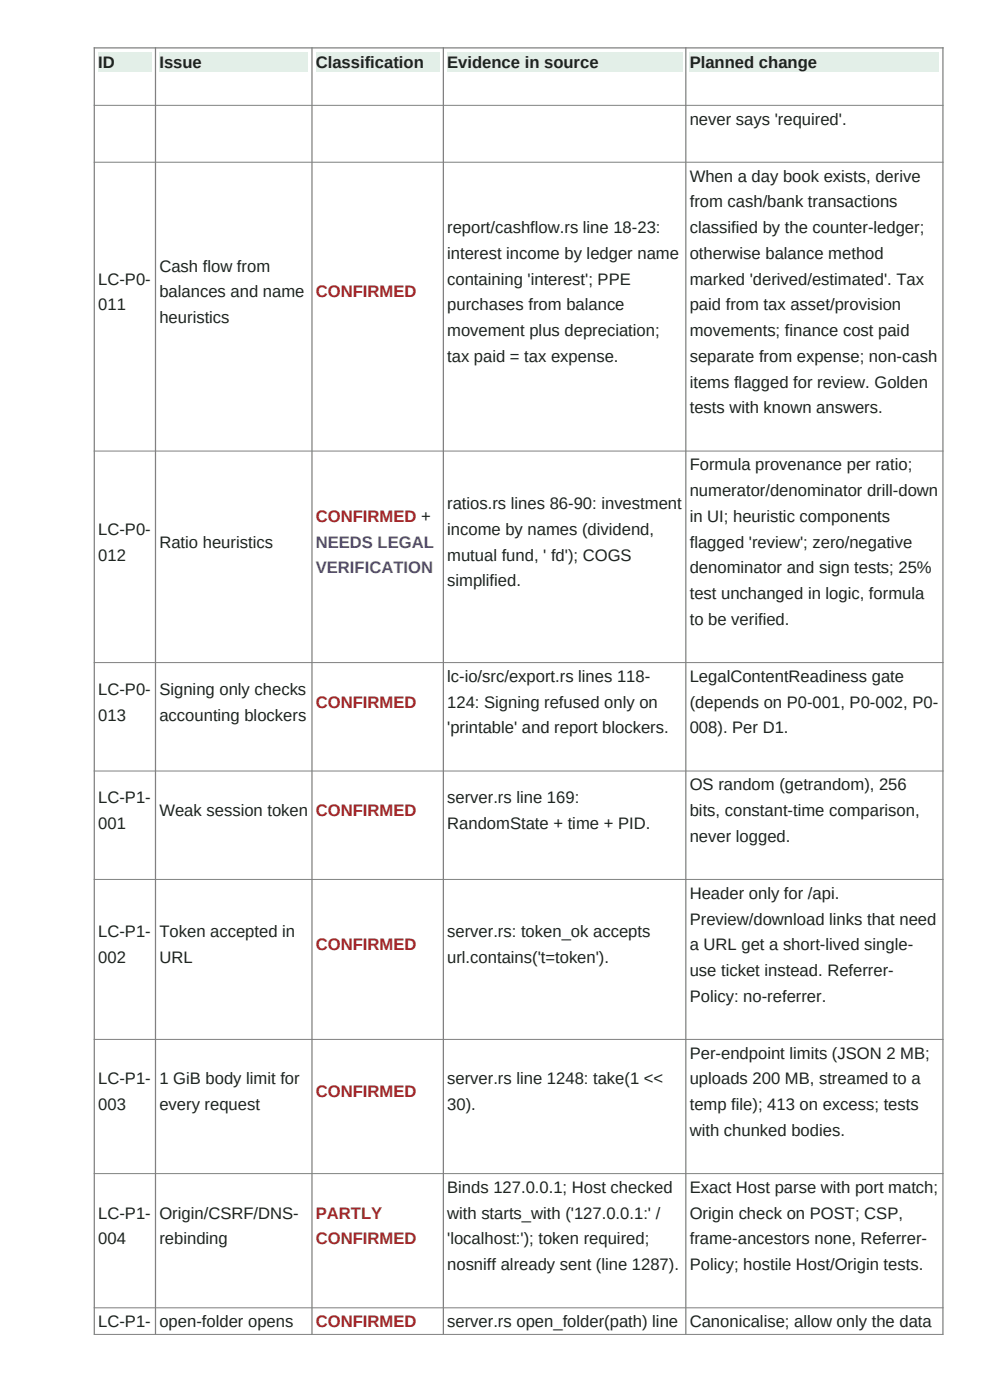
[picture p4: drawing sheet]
<svg xmlns="http://www.w3.org/2000/svg" width="210mm" height="297mm" viewBox="0 0 210 297" stroke-linecap="round" stroke-linejoin="round" font-family="sans-serif">
<defs><g id="words">
<g font-size="3.5" fill="#1d2420">
<text x="20.8" y="14.4">ID</text>
<text x="33.8" y="14.4">Issue</text>
<text x="67" y="14.4">Classification</text>
<text x="94.9" y="14.4">Evidence in source</text>
<text x="146.3" y="14.4">Planned change</text>
<text x="146.3" y="26.4">never says 'required'.</text>
<text x="146.3" y="38.5">When a day book exists, derive</text>
<text x="146.3" y="44">from cash/bank transactions</text>
<text x="94.9" y="49.4">report/cashflow.rs line 18-23:</text>
<text x="146.3" y="49.4">classified by the counter-ledger;</text>
<text x="33.8" y="57.6">Cash flow from</text>
<text x="94.9" y="54.9">interest income by ledger name</text>
<text x="146.3" y="54.9">otherwise balance method</text>
<text x="20.8" y="60.4">LC-P0-</text>
<text x="20.8" y="65.8">011</text>
<text x="33.8" y="63.1">balances and name</text>
<text x="94.9" y="60.4">containing 'interest'; PPE</text>
<text x="94.9" y="65.8">purchases from balance</text>
<text x="146.3" y="60.4">marked 'derived/estimated'. Tax</text>
<text x="146.3" y="65.8">paid from tax asset/provision</text>
<text x="33.8" y="68.6">heuristics</text>
<text x="94.9" y="71.3">movement plus depreciation;</text>
<text x="146.3" y="71.3">movements; finance cost paid</text>
<text x="94.9" y="76.8">tax paid = tax expense.</text>
<text x="146.3" y="76.8">separate from expense; non-cash</text>
<text x="146.3" y="82.3">items flagged for review. Golden</text>
<text x="146.3" y="87.7">tests with known answers.</text>
<text x="146.3" y="99.8">Formula provenance per ratio;</text>
<text x="94.9" y="108">ratios.rs lines 86-90: investment</text>
<text x="146.3" y="105.3">numerator/denominator drill-down</text>
<text x="20.8" y="113.5">LC-P0-</text>
<text x="94.9" y="113.5">income by names (dividend,</text>
<text x="146.3" y="110.7">in UI; heuristic components</text>
<text x="20.8" y="118.9">012</text>
<text x="33.8" y="116.2">Ratio heuristics</text>
<text x="94.9" y="118.9">mutual fund, ' fd'); COGS</text>
<text x="146.3" y="116.2">flagged 'review'; zero/negative</text>
<text x="94.9" y="124.4">simplified.</text>
<text x="146.3" y="121.7">denominator and sign tests; 25%</text>
<text x="146.3" y="127.1">test unchanged in logic, formula</text>
<text x="146.3" y="132.6">to be verified.</text>
<text x="20.8" y="147.4">LC-P0-</text>
<text x="33.8" y="147.4">Signing only checks</text>
<text x="94.9" y="144.7">lc-io/src/export.rs lines 118-</text>
<text x="146.3" y="144.7">LegalContentReadiness gate</text>
<text x="20.8" y="152.9">013</text>
<text x="33.8" y="152.9">accounting blockers</text>
<text x="94.9" y="150.1">124: Signing refused only on</text>
<text x="94.9" y="155.6">'printable' and report blockers.</text>
<text x="146.3" y="150.1">(depends on P0-001, P0-002, P0-</text>
<text x="146.3" y="155.6">008). Per D1.</text>
<text x="146.3" y="167.7">OS random (getrandom), 256</text>
<text x="20.8" y="170.4">LC-P1-</text>
<text x="33.8" y="173.1">Weak session token</text>
<text x="94.9" y="170.4">server.rs line 169:</text>
<text x="146.3" y="173.1">bits, constant-time comparison,</text>
<text x="20.8" y="175.9">001</text>
<text x="94.9" y="175.9">RandomState + time + PID.</text>
<text x="146.3" y="178.6">never logged.</text>
<text x="146.3" y="190.7">Header only for /api.</text>
<text x="146.3" y="196.1">Preview/download links that need</text>
<text x="20.8" y="198.9">LC-P1-</text>
<text x="33.8" y="198.9">Token accepted in</text>
<text x="94.9" y="198.9">server.rs: token_ok accepts</text>
<text x="146.3" y="201.6">a URL get a short-lived single-</text>
<text x="20.8" y="204.3">002</text>
<text x="33.8" y="204.3">URL</text>
<text x="94.9" y="204.3">url.contains('t=token').</text>
<text x="146.3" y="207.1">use ticket instead. Referrer-</text>
<text x="146.3" y="212.5">Policy: no-referrer.</text>
<text x="146.3" y="224.6">Per-endpoint limits (JSON 2 MB;</text>
<text x="20.8" y="230.1">LC-P1-</text>
<text x="33.8" y="230.1">1 GiB body limit for</text>
<text x="94.9" y="230.1">server.rs line 1248: take(1 &lt;&lt;</text>
<text x="146.3" y="230.1">uploads 200 MB, streamed to a</text>
<text x="20.8" y="235.5">003</text>
<text x="33.8" y="235.5">every request</text>
<text x="94.9" y="235.5">30).</text>
<text x="146.3" y="235.5">temp file); 413 on excess; tests</text>
<text x="146.3" y="241">with chunked bodies.</text>
<text x="94.9" y="253.1">Binds 127.0.0.1; Host checked</text>
<text x="146.3" y="253.1">Exact Host parse with port match;</text>
<text x="20.8" y="258.5">LC-P1-</text>
<text x="33.8" y="258.5">Origin/CSRF/DNS-</text>
<text x="94.9" y="258.5">with starts_with ('127.0.0.1:' /</text>
<text x="146.3" y="258.5">Origin check on POST; CSP,</text>
<text x="20.8" y="264">004</text>
<text x="33.8" y="264">rebinding</text>
<text x="94.9" y="264">'localhost:'); token required;</text>
<text x="94.9" y="269.5">nosniff already sent (line 1287).</text>
<text x="146.3" y="264">frame-ancestors none, Referrer-</text>
<text x="146.3" y="269.5">Policy; hostile Host/Origin tests.</text>
<text x="20.8" y="281.5">LC-P1-</text>
<text x="33.8" y="281.5">open-folder opens</text>
<text x="94.9" y="281.5">server.rs open_folder(path) line</text>
<text x="146.3" y="281.5">Canonicalise; allow only the data</text>
</g>
<g font-size="3.5" fill="#a3262a">
<text x="67" y="63.1">CONFIRMED</text>
<text x="67" y="110.7">CONFIRMED +</text>
<text x="67" y="150.1">CONFIRMED</text>
<text x="67" y="173.1">CONFIRMED</text>
<text x="67" y="201.6">CONFIRMED</text>
<text x="67" y="232.8">CONFIRMED</text>
<text x="67" y="281.5">CONFIRMED</text>
</g>
<g font-size="3.5" fill="#5b3a9a">
<text x="67" y="116.2">NEEDS LEGAL</text>
<text x="67" y="121.7">VERIFICATION</text>
</g>
<g font-size="3.5" fill="#9a5b00">
<text x="67" y="258.5">PARTLY</text>
<text x="67" y="264">CONFIRMED</text>
</g>
</g></defs>
<g fill="#e3efe8">
<path d="M20.8 11.1h11.4v4h-11.4z" fill-rule="evenodd"/>
<path d="M33.8 11.1h31.6v4h-31.6z" fill-rule="evenodd"/>
<path d="M67 11.1h26.2v4h-26.2z" fill-rule="evenodd"/>
<path d="M94.8 11.1h49.9v4h-49.9z" fill-rule="evenodd"/>
<path d="M146.3 11.1h52.9v4h-52.9z" fill-rule="evenodd"/>
</g>
<path d="M19.9 10.2h180.3M20 10v273.1M33 10v273.1M66.2 10v273.1M94.1 10v273.1M145.5 10v273.1M200 10v273.1" fill="none" stroke="#808080" stroke-width=".26"/>
<path d="M19.9 22.3h180.3M19.9 34.4h180.3M19.9 95.7h180.3M19.9 140.6h180.3M19.9 163.6h180.3M19.9 186.6h180.3M19.9 220.5h180.3M19.9 249h180.3M19.9 277.4h180.3M19.9 283.1h180.3" fill="none" stroke="#808080" stroke-width=".21"/>
<use href="#words"/>
</svg>
